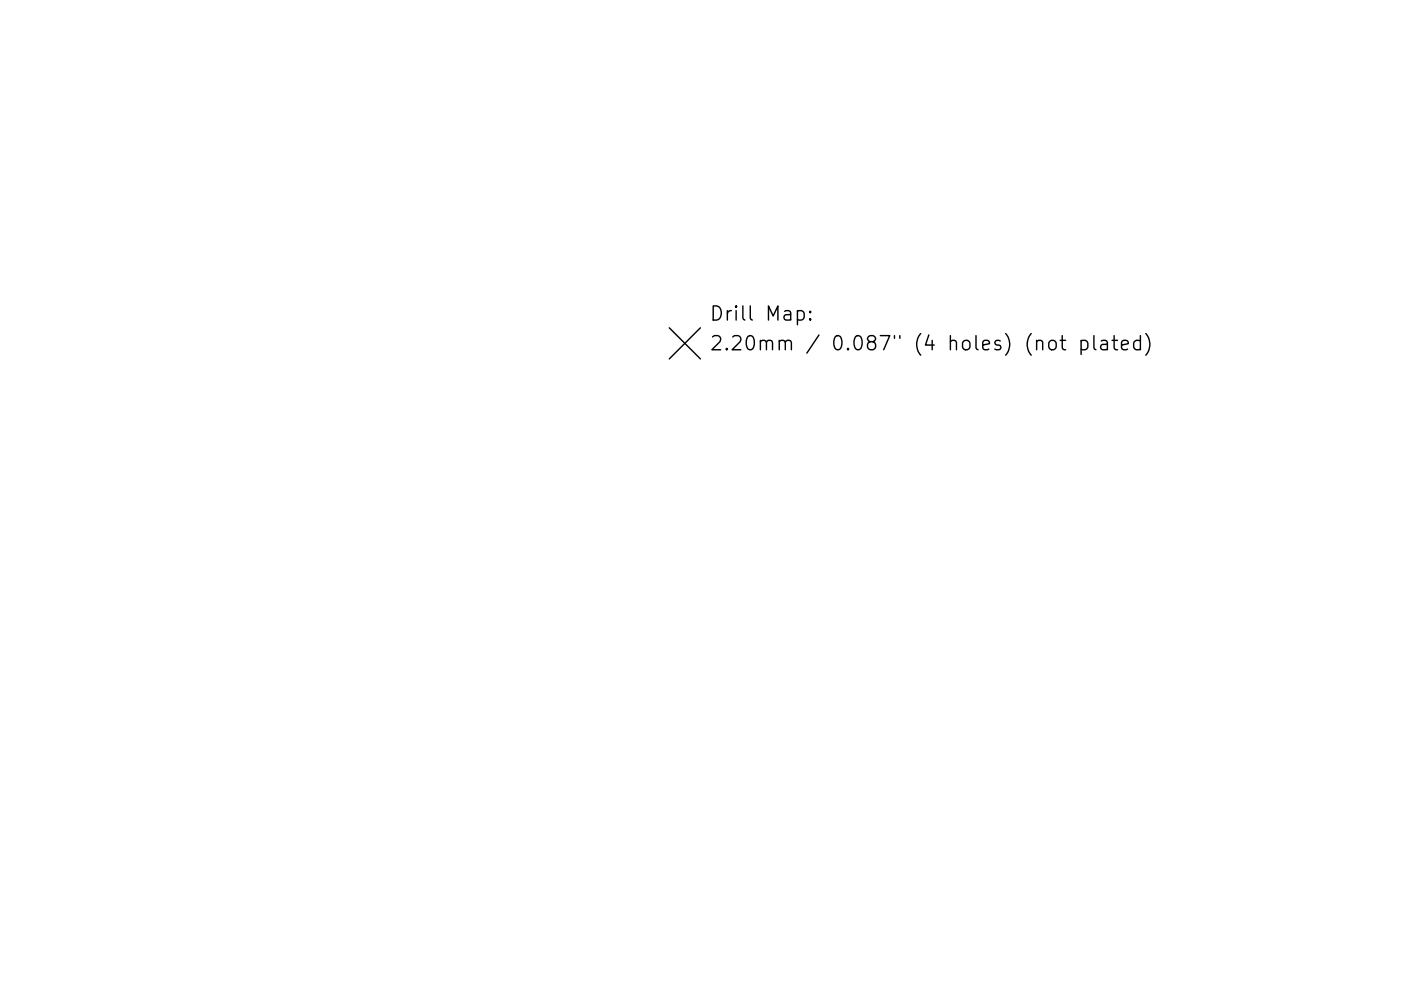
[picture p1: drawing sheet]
<svg xmlns="http://www.w3.org/2000/svg" width="297mm" height="210mm" viewBox="0 0 297 210" stroke-linecap="round" stroke-linejoin="round" font-family="sans-serif">
<defs><g id="words">
<g font-size="4.2">
<text x="150.5" y="68.1">Drill Map:</text>
<text x="150.5" y="74.4">2.20mm / 0.087&quot; (4 holes) (not plated)</text>
</g>
</g></defs>
<g fill="none" stroke="#000" stroke-width=".3">
<path d="M141.9 69.6l6.6 6.6M148.5 69.6l-6.6 6.6M169.1 66.1l.8-.2 .6 .6v.8l-.3 .5-.3 .1-.8-.1M171.8 67.6l.1 .2-.1 .1-.2-.1 .2-.2v.3M171.8 66.1l.1 .1-.1 .1-.2-.1 .2-.1v.2M222.5 72.5a.81 .81 0 0 1 .8-.3 .81 .81 0 0 1 .6 .6v.8a.81 .81 0 0 1-.8 .6 .81 .81 0 0 1-.7-.6v-.8zM224.8 72.2h1.1M225.2 71.2v2.6l.2 .3 .5 .1M229.2 72.4l.9-.2 .5 .6v.8l-.2 .5-.3 .1-.9-.1M229.2 72.2v3M231.9 71.2v2.6l.5 .4M233.5 72.4l.3-.2 .8 .2 .2 .2v1.6"/>
<path d="M234.8 72.9l-1 .2a.59 .59 0 0 0-.5 .5 .59 .59 0 0 0 .5 .6l1-.1M235.8 72.2h1.1M236.2 71.2v2.6l.2 .3 .5 .1M237.8 73.2l1.4-.3-.1-.5-.9-.2-.4 .4v1.2l.1 .3 .3 .1 .9-.1M241.8 72.4l-.9-.2-.5 .6v.8l.2 .5 .3 .1 .9-.1M241.8 71.2v3M242.9 70.8a3.4 3.4 0 0 1 0 4.6"/>
</g>
<use href="#words"/>
</svg>
